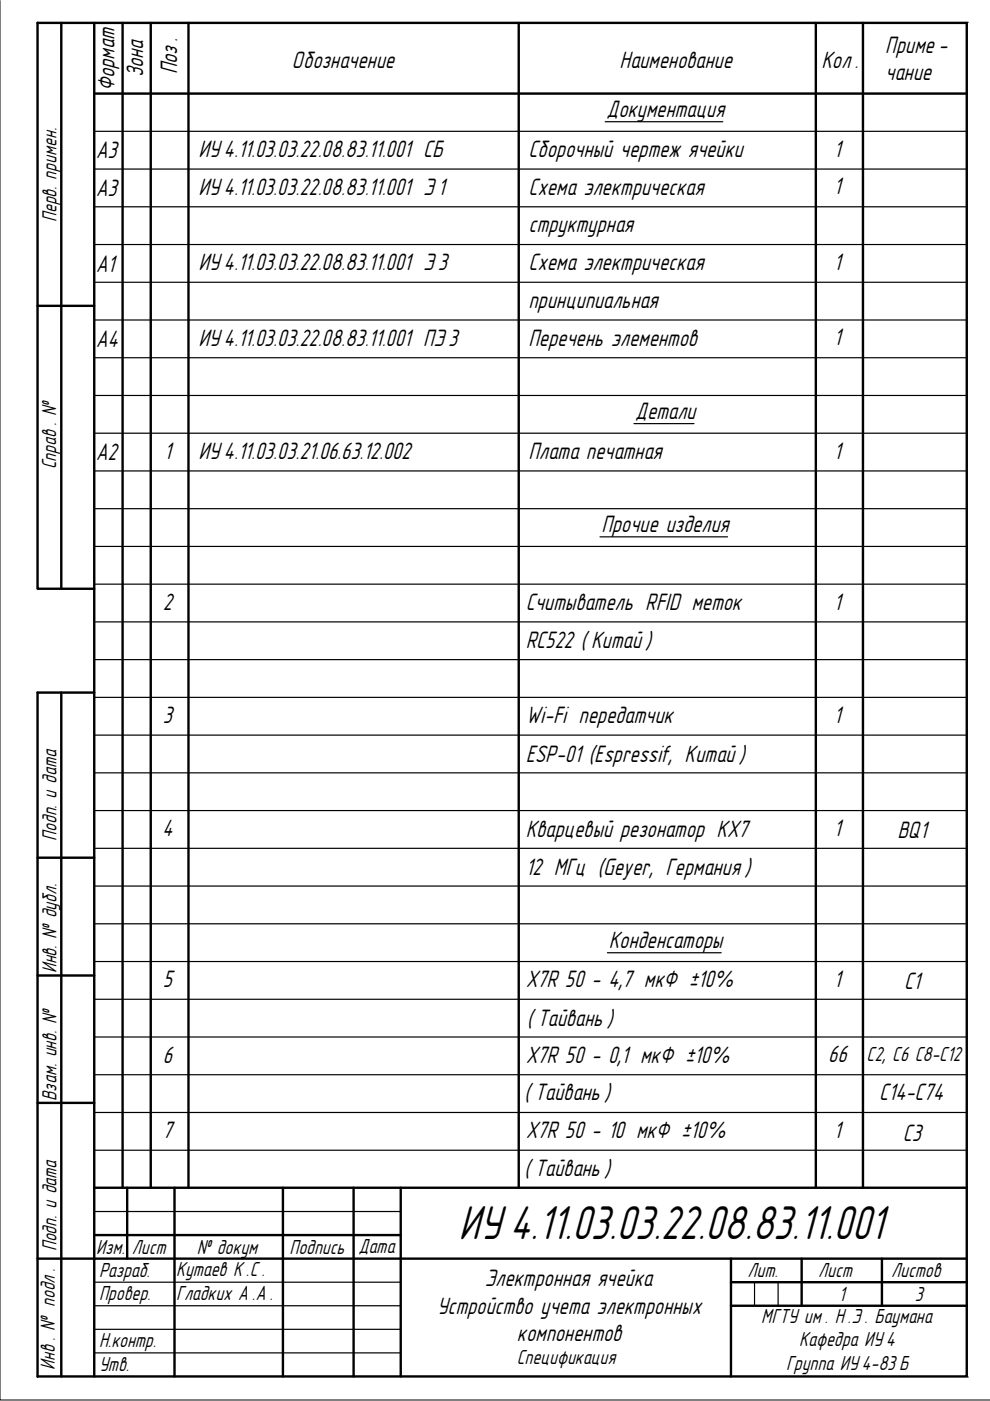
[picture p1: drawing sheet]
<svg xmlns="http://www.w3.org/2000/svg" width="210mm" height="297mm" viewBox="0 0 210 297" stroke-linecap="round" stroke-linejoin="round" font-family="sans-serif">
<defs><g id="words">
<text font-size="10.5" x="97.2" y="262.7">ИУ 4.11.03.03.22.08.83.11.001</text>
<g font-size="5.2">
<text x="187.7" y="11.2">Приме -</text>
<text x="30.4" y="16.4" transform="rotate(-90 30.4 16.4)">Зона</text>
<text x="37.6" y="15.8" transform="rotate(-90 37.6 15.8)">Поз .</text>
<text x="61.8" y="14.3">Обозначение</text>
<text x="131.4" y="14.3">Наименование</text>
<text x="174.2" y="14.4">Кол .</text>
<text x="187.7" y="17">чание</text>
<text x="24.3" y="19.3" transform="rotate(-90 24.3 19.3)">Формат</text>
<text x="128.6" y="24.8">Документация</text>
<text x="20.3" y="33.6">A3</text>
<text x="42.1" y="33.3">ИУ 4.11.03.03.22.08.83.11.001 СБ</text>
<text x="112.1" y="33.3">Сборочный чертеж ячейки</text>
<text x="176.8" y="33.2">1</text>
<text x="20.3" y="41.6">A3</text>
<text x="42.1" y="41.3">ИУ 4.11.03.03.22.08.83.11.001 Э 1</text>
<text x="112.1" y="41.3">Схема электрическая</text>
<text x="176.8" y="41.2">1</text>
<text x="112.1" y="49.3">структурная</text>
<text x="20.3" y="57.6">A1</text>
<text x="42.1" y="57.3">ИУ 4.11.03.03.22.08.83.11.001 Э 3</text>
<text x="112.1" y="57.3">Схема электрическая</text>
<text x="176.8" y="57.2">1</text>
<text x="112.1" y="65.3">принципиальная</text>
<text x="20.3" y="73.6">A4</text>
<text x="42.1" y="73.3">ИУ 4.11.03.03.22.08.83.11.001 ПЭ 3</text>
<text x="112.1" y="73.3">Перечень элементов</text>
<text x="176.8" y="73.2">1</text>
<text x="134.7" y="88.8">Детали</text>
<text x="20.3" y="97.6">A2</text>
<text x="34.8" y="97.3">1</text>
<text x="42.1" y="97.3">ИУ 4.11.03.03.21.06.63.12.002</text>
<text x="112.1" y="97.3">Плата печатная</text>
<text x="176.8" y="97.2">1</text>
<text x="127.5" y="112.8">Прочие изделия</text>
<text x="34.5" y="129.3">2</text>
<text x="111.5" y="129.4">Считыватель RFID меток</text>
<text x="176.8" y="129.2">1</text>
<text x="111.5" y="137.5">RC522 ( Китай )</text>
<text x="34.5" y="153.3">3</text>
<text x="111.5" y="153.4">Wi-Fi передатчик</text>
<text x="176.8" y="153.2">1</text>
<text x="111.5" y="161.5">ESP-01 (Espressif, Китай )</text>
<text x="34.4" y="177.3">4</text>
<text x="111.5" y="177.4">Кварцевый резонатор KX7</text>
<text x="176.8" y="177.2">1</text>
<text x="190.3" y="177.6">BQ1</text>
<text x="111.5" y="185.5">12 МГц (Geyer, Германия )</text>
<text x="129.1" y="200.9">Конденсаторы</text>
<text x="34.5" y="209.3">5</text>
<text x="111.5" y="209.4">X7R 50 - 4,7 мкФ ±10%</text>
<text x="176.8" y="209.2">1</text>
<text x="191.7" y="209.7">C1</text>
<text x="111.7" y="217.6">( Тайвань )</text>
<text x="34.5" y="225.3">6</text>
<text x="111.5" y="225.5">X7R 50 - 0,1 мкФ ±10%</text>
<text x="175.6" y="225.2">66</text>
<text x="111.1" y="233.2">( Тайвань )</text>
<text x="186.4" y="233.2">C14-C74</text>
<text x="34.5" y="241.3">7</text>
<text x="111.5" y="241.4">X7R 50 - 10 мкФ ±10%</text>
<text x="176.8" y="241.2">1</text>
<text x="191.4" y="241.8">C3</text>
<text x="111.1" y="249.2">( Тайвань )</text>
<text x="102.8" y="272.7">Электронная ячейка</text>
<text x="92.7" y="278.5">Устройство учета электронных</text>
<text x="109.6" y="284.4">компонентов</text>
</g>
<g font-size="4.5">
<text x="12" y="47.1" transform="rotate(-90 12 47.1)">Перв. примен.</text>
<text x="11.9" y="99.5" transform="rotate(-90 11.9 99.5)">Справ . №</text>
<text x="12" y="178.3" transform="rotate(-90 12 178.3)">Подп. и дата</text>
<text x="12" y="206.4" transform="rotate(-90 12 206.4)">Инв. № дубл.</text>
<text x="183.7" y="225">C2, C6 C8-C12</text>
<text x="12" y="233.3" transform="rotate(-90 12 233.3)">Взам. инв. №</text>
<text x="12" y="265.3" transform="rotate(-90 12 265.3)">Подп. и дата</text>
<text x="20.4" y="265.8">Изм.</text>
<text x="28" y="265.9">Лист</text>
<text x="41.7" y="265.8">№ докум</text>
<text x="61.4" y="265.8">Подпись</text>
<text x="76" y="265.7">Дата</text>
<text x="21" y="270.7">Разраб.</text>
<text x="21" y="275.7">Провер.</text>
<text x="37.3" y="270.6">Кутаев К .С .</text>
<text x="37.4" y="275.6">Гладких А .А .</text>
<text x="158.5" y="270.8">Лит.</text>
<text x="173.5" y="270.8">Лист</text>
<text x="177.9" y="275.8">1</text>
<text x="189" y="270.8">Листов</text>
<text x="194" y="275.8">3</text>
<text x="161.4" y="280.4">МГТУ им . Н .Э . Баумана</text>
<text x="21" y="285.7">Н.контр.</text>
<text x="169.5" y="285.4">Кафедра ИУ 4</text>
<text x="11.6" y="290.4" transform="rotate(-90 11.6 290.4)">Инв . № подл .</text>
<text x="21" y="290.7">Утв.</text>
<text x="109.6" y="289.1">Спецификация</text>
<text x="166.7" y="290.4">Группа ИУ 4-83 Б</text>
</g>
</g></defs>
<!-- layer: 0 -->
<g fill="none" stroke="#000" stroke-width=".51">
<path d="M13 4.9v119.9M20 4.9v286.9M8 64.8h12M20 124.8h-12v-119.9h197v286.9h-197v-145h12M13 146.8v145M8 181.8h12M8 206.8h12M8 233.8h12M20 251.8h185M27 251.8v15.1M37 251.8v40M60 251.8v40"/>
<path d="M75 251.8v40M85 251.8v40M8 266.9h197M20 261.9h65M155 271.9h50M155 276.8h50M155 266.9v24.9M170 266.9v9.9M187 266.9v9.9"/>
</g>
<g fill="none" stroke="#000" stroke-width=".25">
<path d="M128.3 25.8h24.9M134.4 89.8h12.8M127.2 113.8h27.1M13 124.8h7M8 146.8h.1M128.8 202h24.1M20 256.9h65M20 243.9h185M20 276.8h65M20 271.9h65M160 271.9v4.9M165 271.9v4.9"/>
<path d="M20 286.8h65M20 281.8h65"/>
</g>
<!-- layer: FORM -->
<path d="M20 19.8h185M26 4.9v246.9M32 4.9v246.9M40 4.9v246.9M110 4.9v246.9M173 4.9v246.9M183 4.9v246.9" fill="none" stroke="#000" stroke-width=".51"/>
<g fill="none" stroke="#000" stroke-width=".25">
<path d="M20 35.8h185M20 27.8h185M20 59.8h185M20 51.8h185M20 43.8h185M20 75.8h185M20 67.8h185M20 99.9h185M20 91.8h185M20 83.8h185M20 115.9h185M20 107.9h185"/>
<path d="M20 139.9h185M20 131.9h185M20 123.9h185M20 155.9h185M20 147.9h185M20 179.9h185M20 171.9h185M20 163.9h185M20 195.9h185M20 187.9h185M20 219.9h185M20 211.9h185"/>
<path d="M20 203.9h185M20 227.9h185M20 235.9h185"/>
</g>
<!-- layer: NEVIDIM -->
<path d="M7.9 4.7h.1M205.1 4.7h.1M7.9 292h.1" fill="none" stroke="#000" stroke-width=".21"/>
<!-- layer: 0 -->
<path d="M0 .1v296.7h209.9M205.1 292h.1" fill="none" stroke="#000" stroke-width=".21"/>
<use href="#words"/>
</svg>
